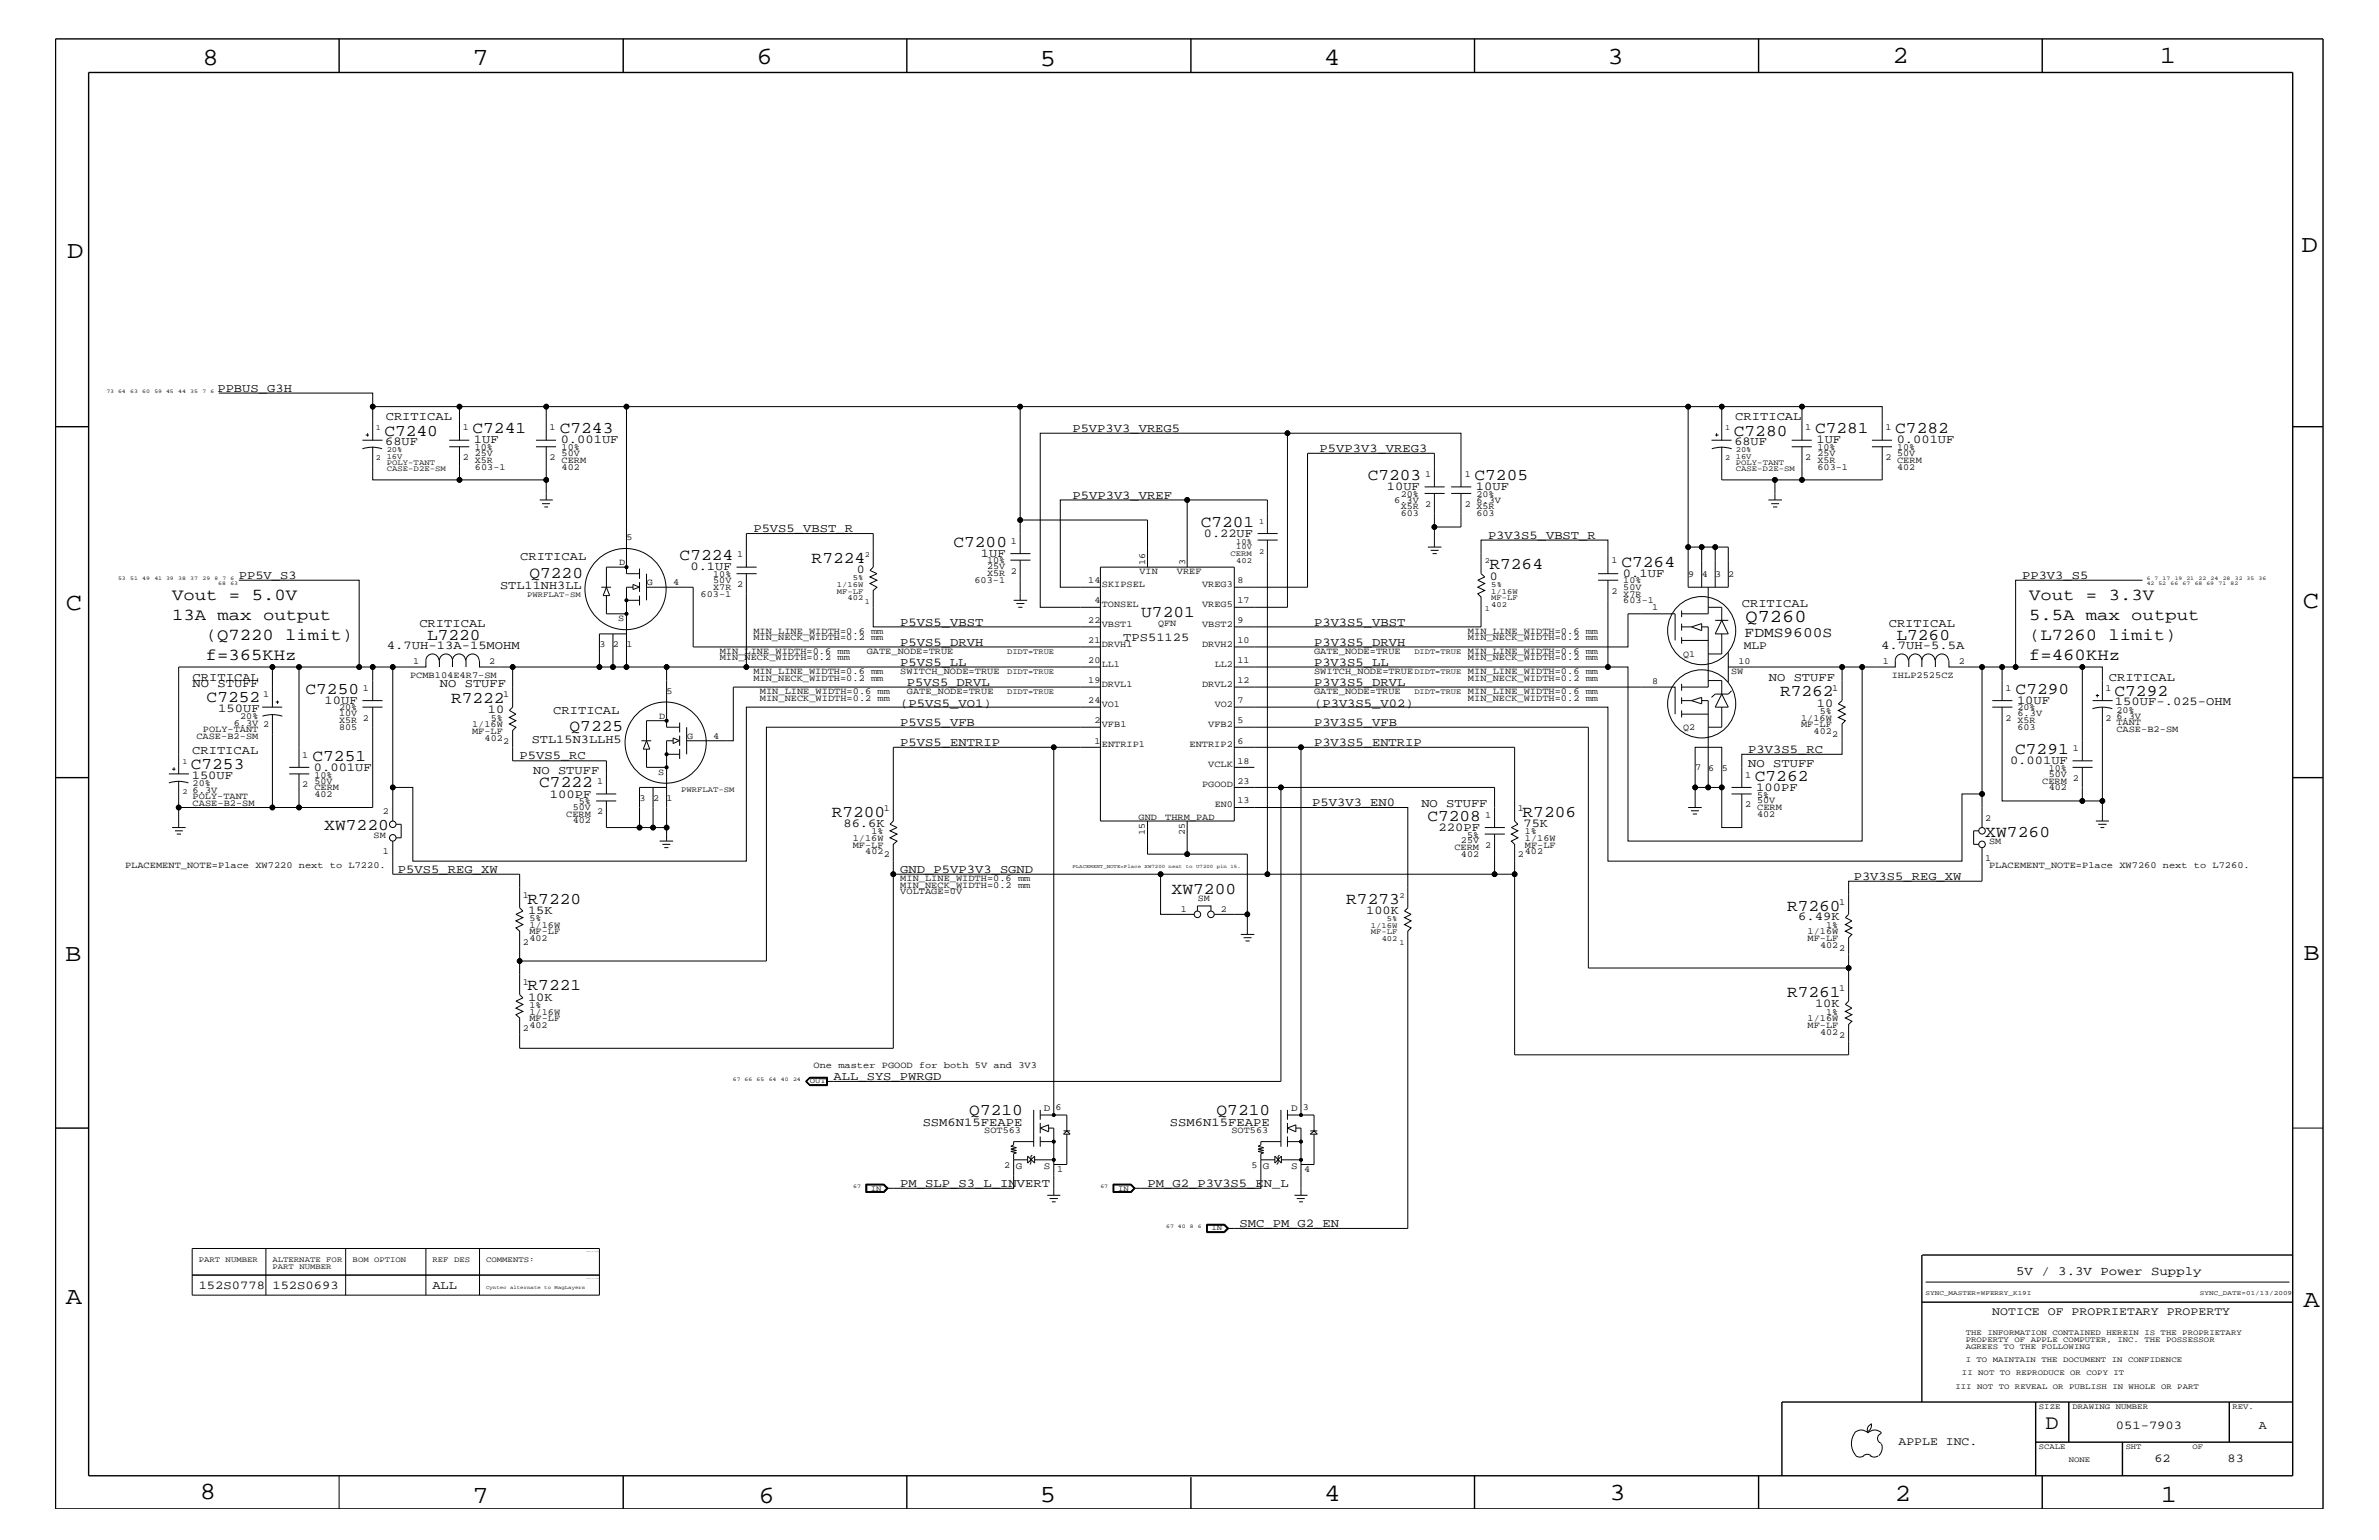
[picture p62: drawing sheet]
<svg xmlns="http://www.w3.org/2000/svg" width="432mm" height="279mm" viewBox="0 0 432 279" stroke-linecap="round" stroke-linejoin="round" font-family="sans-serif">
<defs><g id="words">
<g font-size="4.5">
<text x="36.7" y="11.7">8</text>
<text x="85.8" y="11.7">7</text>
<text x="137.3" y="11.5">6</text>
<text x="240.3" y="11.7">4</text>
<text x="291.8" y="11.5">3</text>
<text x="343.5" y="11.5">2</text>
<text x="392" y="11.5">1</text>
<text x="188.7" y="12.1">5</text>
<text x="12.2" y="46.8">D</text>
<text x="417.7" y="45.7">D</text>
<text x="11.9" y="110.6">C</text>
<text x="418" y="110.3">C</text>
<text x="11.9" y="174.3">B</text>
<text x="418.1" y="174.2">B</text>
<text x="11.9" y="236.7">A</text>
<text x="418.1" y="237.1">A</text>
<text x="36.2" y="271.9">8</text>
<text x="85.8" y="272.7">7</text>
<text x="137.7" y="272.7">6</text>
<text x="188.7" y="272.5">5</text>
<text x="240.4" y="272.3">4</text>
<text x="292.1" y="272.2">3</text>
<text x="343.9" y="272.3">2</text>
<text x="392.2" y="272.6">1</text>
</g>
<text font-size="3.7" x="371.3" y="259.3">D</text>
<text font-size="3.3" x="316.8" y="112.9">Q7260</text>
<g font-size="3">
<text x="69.8" y="79">C7240</text>
<text x="85.8" y="78.6">C7241</text>
<text x="101.6" y="78.6">C7243</text>
<text x="314.7" y="79">C7280</text>
<text x="329.4" y="78.6">C7281</text>
<text x="344" y="78.6">C7282</text>
<text x="248.2" y="87.1">C7203</text>
<text x="267.6" y="87.1">C7205</text>
<text x="217.9" y="95.6">C7201</text>
<text x="123.4" y="101.6">C7224</text>
<text x="173.1" y="99.3">C7200</text>
<text x="96.1" y="104.8">Q7220</text>
<text x="147.3" y="102.1">R7224</text>
<text x="270.3" y="103.3">R7264</text>
<text x="294.3" y="102.9">C7264</text>
<text x="31.2" y="112.6">13A max output</text>
<text x="31.2" y="108.9">Vout = 5.0V</text>
<text x="207.1" y="111.9">U7201</text>
<text x="368.3" y="112.6">5.5A max output</text>
<text x="368.3" y="108.9">Vout = 3.3V</text>
<text x="37.3" y="119.8">f=365KHz</text>
<text x="37.3" y="116.2">(Q7220 limit)</text>
<text x="77.5" y="116.1">L7220</text>
<text x="344.2" y="116.1">L7260</text>
<text x="368.3" y="119.8">f=460KHz</text>
<text x="368.3" y="116.2">(L7260 limit)</text>
<text x="55.5" y="125.9">C7250</text>
<text x="365.8" y="125.9">C7290</text>
<text x="37.5" y="127.5">C7252</text>
<text x="81.9" y="127.6">R7222</text>
<text x="323.1" y="126.4">R7262</text>
<text x="383.8" y="126.3">C7292</text>
<text x="103.4" y="132.7">Q7225</text>
<text x="365.8" y="136.8">C7291</text>
<text x="34.6" y="139.6">C7253</text>
<text x="56.7" y="138">C7251</text>
<text x="97.9" y="142.9">C7222</text>
<text x="318.5" y="141.7">C7262</text>
<text x="151" y="148.2">R7200</text>
<text x="259.1" y="149">C7208</text>
<text x="276.4" y="148.2">R7206</text>
<text x="58.8" y="150.7">XW7220</text>
<text x="360.3" y="151.8">XW7260</text>
<text x="95.8" y="163.9">R7220</text>
<text x="212.6" y="162.2">XW7200</text>
<text x="244.3" y="163.9">R7273</text>
<text x="324.4" y="165.2">R7260</text>
<text x="95.8" y="179.7">R7221</text>
<text x="324.4" y="181">R7261</text>
<text x="175.9" y="202.3">Q7210</text>
<text x="220.8" y="202.3">Q7210</text>
</g>
<text font-size="2.6" x="316.7" y="115.5">FDMS9600S</text>
<text font-size="2.3" x="365.9" y="231.3">5V / 3.3V Power Supply</text>
<g font-size="2.2">
<text x="39.5" y="71.1">PPBUS_G3H</text>
<text x="70" y="76.2">CRITICAL</text>
<text x="315" y="76.2">CRITICAL</text>
<text x="69.9" y="80.7">68UF</text>
<text x="86" y="80.5">1UF</text>
<text x="101.8" y="80.5">0.001UF</text>
<text x="194.6" y="78.3">P5VP3V3_VREG5</text>
<text x="239.5" y="82">P5VP3V3_VREG3</text>
<text x="314.8" y="80.7">68UF</text>
<text x="329.7" y="80.5">1UF</text>
<text x="344.3" y="80.5">0.001UF</text>
<text x="251.7" y="88.9">10UF</text>
<text x="267.9" y="88.9">10UF</text>
<text x="194.6" y="90.5">P5VP3V3_VREF</text>
<text x="94.4" y="101.6">CRITICAL</text>
<text x="136.7" y="96.5">P5VS5_VBST_R</text>
<text x="178.1" y="101">1UF</text>
<text x="218.5" y="97.4">0.22UF</text>
<text x="270.1" y="97.7">P3V3S5_VBST_R</text>
<text x="43.3" y="105">PP5V_S3</text>
<text x="90.8" y="106.9">STL11NH3LL</text>
<text x="125.3" y="103.5">0.1UF</text>
<text x="155.5" y="104">0</text>
<text x="270.4" y="105.2">0</text>
<text x="294.6" y="104.7">0.1UF</text>
<text x="367" y="105">PP3V3_S5</text>
<text x="76.1" y="113.7">CRITICAL</text>
<text x="163.4" y="113.6">P5VS5_VBST</text>
<text x="238.5" y="113.6">P3V3S5_VBST</text>
<text x="316.1" y="110.2">CRITICAL</text>
<text x="342.8" y="113.7">CRITICAL</text>
<text x="70.2" y="117.8">4.7UH-13A-15MOHM</text>
<text x="163.4" y="117.2">P5VS5_DRVH</text>
<text x="203.9" y="116.4">TPS51125</text>
<text x="238.5" y="117.2">P3V3S5_DRVH</text>
<text x="341.5" y="117.8">4.7UH-5.5A</text>
<text x="35" y="123.5">CRITICAL</text>
<text x="35" y="124.7">NO STUFF</text>
<text x="79.8" y="124.7">NO STUFF</text>
<text x="163.4" y="120.8">P5VS5_LL</text>
<text x="164.6" y="124.4">P5VS5_DRVL</text>
<text x="238.5" y="120.8">P3V3S5_LL</text>
<text x="238.5" y="124.4">P3V3S5_DRVL</text>
<text x="321.1" y="123.5">NO STUFF</text>
<text x="382.8" y="123.5">CRITICAL</text>
<text x="39.6" y="129.1">150UF</text>
<text x="58.9" y="127.7">10UF</text>
<text x="88.6" y="129.4">10</text>
<text x="100.4" y="129.6">CRITICAL</text>
<text x="163.4" y="128.3">(P5VS5_VO1)</text>
<text x="163.4" y="131.7">P5VS5_VFB</text>
<text x="238.5" y="128.3">(P3V3S5_V02)</text>
<text x="238.5" y="131.7">P3V3S5_VFB</text>
<text x="329.8" y="128.2">10</text>
<text x="366.1" y="127.7">10UF</text>
<text x="383.9" y="128">150UF-.025-OHM</text>
<text x="34.9" y="136.8">CRITICAL</text>
<text x="94.3" y="137.8">P5VS5_RC</text>
<text x="96.5" y="134.7">STL15N3LLH5</text>
<text x="163.4" y="135.3">P5VS5_ENTRIP</text>
<text x="238.5" y="135.3">P3V3S5_ENTRIP</text>
<text x="317.3" y="136.6">P3V3S5_RC</text>
<text x="34.8" y="141.3">150UF</text>
<text x="57" y="139.8">0.001UF</text>
<text x="96.8" y="140.4">NO STUFF</text>
<text x="317.3" y="139.2">NO STUFF</text>
<text x="318.8" y="143.5">100PF</text>
<text x="364.8" y="138.6">0.001UF</text>
<text x="99.8" y="144.7">100PF</text>
<text x="238.2" y="146.2">P5V3V3_EN0</text>
<text x="258" y="146.5">NO STUFF</text>
<text x="153.1" y="150.1">86.6K</text>
<text x="261.1" y="150.7">220PF</text>
<text x="276.5" y="150.1">75K</text>
<text x="72.2" y="158.4">P5VS5_REG_XW</text>
<text x="163.4" y="158.4">GND_P5VP3V3_SGND</text>
<text x="336.5" y="159.6">P3V3S5_REG_XW</text>
<text x="95.8" y="165.8">15K</text>
<text x="248" y="165.8">100K</text>
<text x="326.4" y="167">6.49K</text>
<text x="95.8" y="181.6">10K</text>
<text x="329.4" y="182.7">10K</text>
<text x="151.3" y="195.9">ALL_SYS_PWRGD</text>
<text x="167.5" y="204.2">SSM6N15FEAPE</text>
<text x="212.3" y="204.2">SSM6N15FEAPE</text>
<text x="163.4" y="215.3">PM_SLP_S3_L_INVERT</text>
<text x="208.3" y="215.3">PM_G2_P3V3S5_EN_L</text>
<text x="225" y="222.6">SMC_PM_G2_EN</text>
<text x="36.1" y="233.8">152S0778 152S0693</text>
<text x="78.5" y="233.8">ALL</text>
<text x="384" y="259.3">051-7903</text>
<text x="410" y="259.3">A</text>
<text x="391" y="265.3">62</text>
<text x="404.3" y="265.3">83</text>
</g>
<g font-size="2.1">
<text x="316.5" y="117.8">MLP</text>
<text x="361.6" y="238.6">NOTICE OF PROPRIETARY PROPERTY</text>
<text x="344.6" y="262.2">APPLE INC.</text>
</g>
<g font-size="1.8">
<text x="189.5" y="201.5">D</text>
<text x="234.4" y="201.5">D</text>
<text x="184.4" y="212.1">G</text>
<text x="189.5" y="212.1">S</text>
<text x="229.2" y="212.1">G</text>
<text x="234.4" y="212.1">S</text>
</g>
<g font-size="1.7">
<text x="84" y="78">1</text>
<text x="84" y="83.5">2</text>
<text x="86.2" y="81.6">10%</text>
<text x="86.2" y="83.9">X5R</text>
<text x="86.2" y="82.7">25V</text>
<text x="99.7" y="78">1</text>
<text x="99.7" y="83.5">2</text>
<text x="101.9" y="83.9">CERM</text>
<text x="101.9" y="82.7">50V</text>
<text x="101.9" y="81.6">10%</text>
<text x="327.7" y="78">1</text>
<text x="327.7" y="83.5">2</text>
<text x="329.9" y="82.7">25V</text>
<text x="329.9" y="81.6">10%</text>
<text x="329.9" y="83.9">X5R</text>
<text x="342.2" y="78">1</text>
<text x="342.2" y="83.5">2</text>
<text x="344.3" y="81.6">10%</text>
<text x="344.3" y="82.7">50V</text>
<text x="344.3" y="83.9">CERM</text>
<text x="86.2" y="85.2">603-1</text>
<text x="101.9" y="85.2">402</text>
<text x="258.7" y="86.5">1</text>
<text x="265.9" y="86.5">1</text>
<text x="329.9" y="85.2">603-1</text>
<text x="344.3" y="85.2">402</text>
<text x="253.1" y="91.2">6.3V</text>
<text x="254.3" y="90.1">20%</text>
<text x="254.3" y="93.7">603</text>
<text x="254.3" y="92.4">X5R</text>
<text x="258.7" y="92">2</text>
<text x="265.9" y="92">2</text>
<text x="268" y="93.7">603</text>
<text x="268" y="91.2">6.3V</text>
<text x="268" y="90.1">20%</text>
<text x="268" y="92.4">X5R</text>
<text x="113.7" y="98">5</text>
<text x="133.8" y="101">1</text>
<text x="183.5" y="98.7">1</text>
<text x="112.4" y="102.5">D</text>
<text x="117.4" y="106.1">G</text>
<text x="122.2" y="106.1">4</text>
<text x="129.5" y="105.8">50V</text>
<text x="129.5" y="104.7">10%</text>
<text x="129.5" y="107">X7R</text>
<text x="133.8" y="106.5">2</text>
<text x="176.9" y="105.8">603-1</text>
<text x="179.2" y="103.3">25V</text>
<text x="179.2" y="102.2">10%</text>
<text x="179.2" y="104.6">X5R</text>
<text x="183.5" y="104.1">2</text>
<text x="197.5" y="105.8">14</text>
<text x="200" y="106.5">SKIPSEL</text>
<text x="206.8" y="104.1">VIN</text>
<text x="207.9" y="102.5" transform="rotate(-90 207.9 102.5)">16</text>
<text x="213.6" y="104.1">VREF</text>
<text x="215.1" y="102.5" transform="rotate(-90 215.1 102.5)">3</text>
<text x="218.2" y="106.5">VREG3</text>
<text x="224.6" y="105.8">8</text>
<text x="292.5" y="102.2">1</text>
<text x="292.5" y="107.7">2</text>
<text x="294.6" y="105.9">10%</text>
<text x="294.6" y="107">50V</text>
<text x="306.4" y="104.7">9</text>
<text x="308.9" y="104.7">4</text>
<text x="311.3" y="104.7">3</text>
<text x="313.7" y="104.7">2</text>
<text x="112.2" y="112.7">S</text>
<text x="127.2" y="108.2">603-1</text>
<text x="197.5" y="113.1">22</text>
<text x="198.6" y="109.4">4</text>
<text x="200" y="113.7">VBST1</text>
<text x="200" y="110.2">TONSEL</text>
<text x="210.2" y="113.6">QFN</text>
<text x="218.2" y="113.7">VBST2</text>
<text x="218.2" y="110.2">VREG5</text>
<text x="224.6" y="113.1">9</text>
<text x="224.6" y="109.4">17</text>
<text x="294.6" y="108.2">X7R</text>
<text x="294.6" y="109.4">603-1</text>
<text x="299.9" y="110.6">1</text>
<text x="108.8" y="117.4">3</text>
<text x="111.3" y="117.4">2</text>
<text x="113.7" y="117.4">1</text>
<text x="130.6" y="118.6">MIN_LINE_WIDTH=0.6 mm</text>
<text x="130.6" y="119.8">MIN_NECK_WIDTH=0.2 mm</text>
<text x="136.7" y="116.2">MIN_NECK_WIDTH=0.2 mm</text>
<text x="136.7" y="115">MIN_LINE_WIDTH=0.6 mm</text>
<text x="157.3" y="118.6">GATE_NODE=TRUE</text>
<text x="197.5" y="116.7">21</text>
<text x="200" y="117.4">DRVH1</text>
<text x="218.2" y="117.4">DRVH2</text>
<text x="224.6" y="116.7">10</text>
<text x="238.5" y="118.6">GATE_NODE=TRUE</text>
<text x="266.4" y="116.2">MIN_NECK_WIDTH=0.2 mm</text>
<text x="266.4" y="115">MIN_LINE_WIDTH=0.6 mm</text>
<text x="266.4" y="119.8">MIN_NECK_WIDTH=0.2 mm</text>
<text x="266.4" y="118.6">MIN_LINE_WIDTH=0.6 mm</text>
<text x="305.5" y="119.2">Q1</text>
<text x="65.9" y="125.3">1</text>
<text x="74.4" y="123">PCMB104E4R7-SM</text>
<text x="75" y="120.4">1</text>
<text x="88.8" y="120.4">2</text>
<text x="121" y="125.9">5</text>
<text x="136.7" y="123.5">MIN_NECK_WIDTH=0.2 mm</text>
<text x="136.7" y="122.3">MIN_LINE_WIDTH=0.6 mm</text>
<text x="137.9" y="125.9">MIN_LINE_WIDTH=0.6 mm</text>
<text x="163.4" y="122.3">SWITCH_NODE=TRUE</text>
<text x="164.6" y="125.9">GATE_NODE=TRUE</text>
<text x="197.5" y="124">19</text>
<text x="197.5" y="120.3">20</text>
<text x="200" y="124.7">DRVL1</text>
<text x="200" y="121">LL1</text>
<text x="218.2" y="124.7">DRVL2</text>
<text x="220.5" y="121">LL2</text>
<text x="224.6" y="124">12</text>
<text x="224.6" y="120.3">11</text>
<text x="238.5" y="122.3">SWITCH_NODE=TRUE</text>
<text x="238.5" y="125.9">GATE_NODE=TRUE</text>
<text x="266.4" y="123.5">MIN_NECK_WIDTH=0.2 mm</text>
<text x="266.4" y="122.3">MIN_LINE_WIDTH=0.6 mm</text>
<text x="266.4" y="125.9">MIN_LINE_WIDTH=0.6 mm</text>
<text x="299.9" y="124.1">8</text>
<text x="314.2" y="122.4">SW</text>
<text x="315.6" y="120.4">10</text>
<text x="332.6" y="125.3">1</text>
<text x="341.7" y="120.4">1</text>
<text x="343.4" y="123">IHLP2525CZ</text>
<text x="355.5" y="120.4">2</text>
<text x="364" y="125.3">1</text>
<text x="382.2" y="125.3">1</text>
<text x="42.4" y="131.7">6.3V 2</text>
<text x="43.6" y="130.5">20%</text>
<text x="47.8" y="126.5">1</text>
<text x="61.6" y="131.3">X5R</text>
<text x="61.6" y="128.9">20%</text>
<text x="61.6" y="130">10V</text>
<text x="65.9" y="130.8">2</text>
<text x="85.7" y="131.9">1/16W</text>
<text x="89.1" y="130.8">5%</text>
<text x="91.4" y="126.5">1</text>
<text x="119.6" y="130.4">D</text>
<text x="137.9" y="127.1">MIN_NECK_WIDTH=0.2 mm</text>
<text x="197.5" y="127.6">24</text>
<text x="198.6" y="131.3">2</text>
<text x="200" y="131.9">VFB1</text>
<text x="200" y="128.3">VO1</text>
<text x="219.3" y="131.9">VFB2</text>
<text x="220.5" y="128.3">VO2</text>
<text x="224.6" y="127.6">7</text>
<text x="224.6" y="131.3">5</text>
<text x="266.4" y="127.1">MIN_NECK_WIDTH=0.2 mm</text>
<text x="326.9" y="131.9">MF-LF</text>
<text x="326.9" y="130.8">1/16W</text>
<text x="330.3" y="129.6">5%</text>
<text x="364" y="130.8">2</text>
<text x="366.2" y="130">6.3V</text>
<text x="366.2" y="128.9">20%</text>
<text x="366.2" y="131.3">X5R</text>
<text x="382.2" y="130.8">2</text>
<text x="384.1" y="129.3">20%</text>
<text x="384.1" y="131.6">TANT</text>
<text x="384.1" y="130.5">6.3V</text>
<text x="35.6" y="134.1">CASE-B2-SM</text>
<text x="36.8" y="132.8">POLY-TANT</text>
<text x="54.9" y="137.4">1</text>
<text x="61.6" y="132.4">805</text>
<text x="85.7" y="133.2">MF-LF</text>
<text x="88" y="134.4">402</text>
<text x="91.4" y="135">2</text>
<text x="124.7" y="134.1">G</text>
<text x="129.5" y="134.1">4</text>
<text x="198.6" y="134.9">1</text>
<text x="200" y="135.6">ENTRIP1</text>
<text x="215.9" y="135.6">ENTRIP2</text>
<text x="224.6" y="134.9">6</text>
<text x="305.5" y="132.5">Q2</text>
<text x="329.2" y="133.2">402</text>
<text x="332.6" y="133.8">2</text>
<text x="366.2" y="132.4">603</text>
<text x="376.3" y="136.2">1</text>
<text x="384.1" y="132.8">CASE-B2-SM</text>
<text x="35" y="142.6">20%</text>
<text x="35" y="143.9">6.3V</text>
<text x="54.9" y="142.9">2</text>
<text x="57.1" y="142.2">50V</text>
<text x="57.1" y="143.4">CERM</text>
<text x="57.1" y="141.1">10%</text>
<text x="108.4" y="142.3">1</text>
<text x="119.5" y="140.6">S</text>
<text x="218.2" y="142.9">PGOOD</text>
<text x="219.3" y="139.2">VCLK</text>
<text x="224.6" y="138.5">18</text>
<text x="224.6" y="142.2">23</text>
<text x="307.7" y="139.7">7</text>
<text x="310" y="139.8">6</text>
<text x="312.5" y="139.8">5</text>
<text x="316.7" y="141.1">1</text>
<text x="370.7" y="142.2">CERM</text>
<text x="371.9" y="140.9">50V</text>
<text x="371.9" y="139.8">10%</text>
<text x="371.9" y="143.4">402</text>
<text x="376.3" y="141.7">2</text>
<text x="35" y="146.2">CASE-B2-SM</text>
<text x="35" y="144.9">POLY-TANT</text>
<text x="57.1" y="144.6">402</text>
<text x="69.5" y="147.7">2</text>
<text x="102.8" y="148.2">CERM</text>
<text x="104" y="149.4">402</text>
<text x="104" y="147">50V</text>
<text x="105.1" y="145.9">5%</text>
<text x="108.4" y="147.7">2</text>
<text x="116.1" y="145.3">3</text>
<text x="118.5" y="145.3">2</text>
<text x="121" y="145.3">1</text>
<text x="160.4" y="147.1">1</text>
<text x="206.7" y="148.7">GND</text>
<text x="211.5" y="148.7">THRM_PAD</text>
<text x="220.5" y="146.5">EN0</text>
<text x="224.6" y="145.7">13</text>
<text x="269.6" y="148.4">1</text>
<text x="275.5" y="147.1">1</text>
<text x="316.7" y="146.5">2</text>
<text x="318.9" y="145.7">50V</text>
<text x="318.9" y="144.7">5%</text>
<text x="318.9" y="148.2">402</text>
<text x="318.9" y="147">CERM</text>
<text x="360.3" y="149">2</text>
<text x="67.8" y="152">SM</text>
<text x="69.5" y="155">1</text>
<text x="154.8" y="152.6">1/16W</text>
<text x="154.8" y="153.8">MF-LF</text>
<text x="157.1" y="155">402</text>
<text x="158.2" y="151.3">1%</text>
<text x="160.4" y="155.6">2</text>
<text x="207.8" y="151.6" transform="rotate(-90 207.8 151.6)">15</text>
<text x="215.1" y="151.6" transform="rotate(-90 215.1 151.6)">25</text>
<text x="264" y="154.3">CERM</text>
<text x="265.2" y="153">25V</text>
<text x="265.2" y="155.5">402</text>
<text x="266.3" y="152">5%</text>
<text x="269.6" y="153.8">2</text>
<text x="275.5" y="155.6">2</text>
<text x="276.8" y="153.8">MF-LF</text>
<text x="276.8" y="155">402</text>
<text x="276.8" y="151.3">1%</text>
<text x="276.8" y="152.6">1/16W</text>
<text x="361" y="153.2">SM</text>
<text x="22.7" y="157.4">PLACEMENT_NOTE=Place XW7220 next to L7220.</text>
<text x="163.4" y="161.1">MIN_NECK_WIDTH=0.2 mm</text>
<text x="163.4" y="159.9">MIN_LINE_WIDTH=0.6 mm</text>
<text x="360.3" y="156.2">1</text>
<text x="361" y="157.4">PLACEMENT_NOTE=Place XW7260 next to L7260.</text>
<text x="94.9" y="162.8">1</text>
<text x="96.1" y="167.1">5%</text>
<text x="163.4" y="162.2">VOLTAGE=0V</text>
<text x="214.3" y="165.6">1</text>
<text x="217.4" y="163.5">SM</text>
<text x="221.6" y="165.6">2</text>
<text x="333.8" y="164.1">1</text>
<text x="94.9" y="171.4">2</text>
<text x="96.1" y="170.7">402</text>
<text x="96.1" y="169.5">MF-LF</text>
<text x="96.1" y="168.3">1/16W</text>
<text x="328.1" y="170.7">MF-LF</text>
<text x="328.1" y="169.5">1/16W</text>
<text x="330.4" y="172">402</text>
<text x="331.5" y="168.3">1%</text>
<text x="333.8" y="172.6">2</text>
<text x="94.9" y="178.7">1</text>
<text x="333.8" y="179.9">1</text>
<text x="96.1" y="185.3">MF-LF</text>
<text x="96.1" y="182.9">1%</text>
<text x="96.1" y="184.1">1/16W</text>
<text x="328.1" y="185.3">1/16W</text>
<text x="331.5" y="184.1">1%</text>
<text x="94.9" y="187.1">2</text>
<text x="96.1" y="186.5">402</text>
<text x="328.1" y="186.5">MF-LF</text>
<text x="330.4" y="187.7">402</text>
<text x="333.8" y="188.3">2</text>
<text x="147.7" y="193.7">One master PGOOD for both 5V and 3V3</text>
<text x="191.6" y="201.5">6</text>
<text x="236.5" y="201.5">3</text>
<text x="178.6" y="205.5">SOT563</text>
<text x="223.5" y="205.5">SOT563</text>
<text x="182.3" y="211.9">2</text>
<text x="191.9" y="212.7">1</text>
<text x="227.2" y="211.9">5</text>
<text x="236.7" y="212.7">4</text>
</g>
<g font-size="1.4">
<text x="68.2" y="78">1</text>
<text x="68.2" y="83.5">2</text>
<text x="70.2" y="83.3">16V</text>
<text x="70.2" y="82">20%</text>
<text x="313.1" y="78">1</text>
<text x="313.1" y="83.5">2</text>
<text x="315" y="83.3">16V</text>
<text x="315" y="82">20%</text>
<text x="70.2" y="84.4">POLY-TANT</text>
<text x="70.2" y="85.5">CASE-D2E-SM</text>
<text x="315" y="84.4">POLY-TANT</text>
<text x="315" y="85.5">CASE-D2E-SM</text>
<text x="228.5" y="95">1</text>
<text x="157" y="101">2</text>
<text x="223.4" y="101">CERM</text>
<text x="224.4" y="98.7">10%</text>
<text x="224.4" y="99.7">10V</text>
<text x="228.5" y="100.4">2</text>
<text x="151.9" y="106.5">1/16W</text>
<text x="151.9" y="107.7">MF-LF</text>
<text x="154.8" y="105.3">5%</text>
<text x="224.4" y="102.1">402</text>
<text x="269.5" y="102.2">2</text>
<text x="270.7" y="107.7">1/16W</text>
<text x="270.7" y="106.5">5%</text>
<text x="95.7" y="108.4">PWRFLAT-SM</text>
<text x="153.8" y="108.9">402</text>
<text x="157" y="109.5">1</text>
<text x="269.5" y="110.8">1</text>
<text x="270.7" y="108.9">MF-LF</text>
<text x="270.7" y="110.2">402</text>
<text x="182.8" y="118.6">DIDT=TRUE</text>
<text x="256.7" y="118.6">DIDT=TRUE</text>
<text x="182.8" y="125.9">DIDT=TRUE</text>
<text x="182.8" y="122.3">DIDT=TRUE</text>
<text x="256.7" y="122.3">DIDT=TRUE</text>
<text x="256.7" y="125.9">DIDT=TRUE</text>
<text x="33.1" y="138.6">1</text>
<text x="123.6" y="143.6">PWRFLAT-SM</text>
<text x="33.1" y="144">2</text>
<text x="251.7" y="167.1">5%</text>
<text x="254" y="162.8">2</text>
<text x="248.8" y="169.5">MF-LF</text>
<text x="248.8" y="168.3">1/16W</text>
<text x="250.8" y="170.7">402</text>
<text x="254" y="171.4">1</text>
<text x="147" y="196.5">OUT</text>
<text x="158.1" y="216">IN</text>
<text x="202.9" y="216">IN</text>
<text x="219.9" y="223.2">IN</text>
<text x="36.1" y="229">PART NUMBER</text>
<text x="49.4" y="230.2">PART NUMBER</text>
<text x="49.4" y="229">ALTERNATE FOR</text>
<text x="64" y="229">BOM OPTION</text>
<text x="78.5" y="229">REF DES</text>
<text x="88.2" y="229">COMMENTS:</text>
<text x="356.8" y="242.3">THE INFORMATION CONTAINED HEREIN IS THE PROPRIETARY</text>
<text x="356.8" y="243.5">PROPERTY OF APPLE COMPUTER, INC. THE POSSESSOR</text>
<text x="356.8" y="244.7">AGREES TO THE FOLLOWING</text>
<text x="354.9" y="252">III NOT TO REVEAL OR PUBLISH IN WHOLE OR PART</text>
<text x="356.1" y="249.5">II NOT TO REPRODUCE OR COPY IT</text>
<text x="356.8" y="247.1">I TO MAINTAIN THE DOCUMENT IN CONFIDENCE</text>
<text x="370.1" y="255.6">SIZE</text>
<text x="376.2" y="255.6">DRAWING NUMBER</text>
<text x="405.2" y="255.6">REV.</text>
<text x="370.1" y="262.9">SCALE</text>
<text x="385.8" y="262.9">SHT</text>
<text x="397.9" y="262.9">OF</text>
<text x="375.5" y="265.3">NONE</text>
</g>
<g font-size="1.2">
<text x="349.5" y="235">SYNC_MASTER=WFERRY_K19I</text>
<text x="399.3" y="235">SYNC_DATE=01/13/2009</text>
</g>
<g font-size="1">
<text x="19.3" y="71.3">73 64</text>
<text x="23.6" y="71.3">63</text>
<text x="25.8" y="71.3">60</text>
<text x="28" y="71.3">59 45</text>
<text x="32.3" y="71.3">44</text>
<text x="34.5" y="71.3">35</text>
<text x="36.7" y="71.3">7</text>
<text x="38.2" y="71.3">6</text>
<text x="21.4" y="105.3">53</text>
<text x="23.6" y="105.3">51</text>
<text x="25.8" y="105.3">49</text>
<text x="28" y="105.3">41 39</text>
<text x="32.3" y="105.3">38</text>
<text x="34.5" y="105.3">37</text>
<text x="36.7" y="105.3">29</text>
<text x="38.9" y="105.3">8</text>
<text x="39.6" y="106.2">68</text>
<text x="40.4" y="105.3">7</text>
<text x="41.8" y="106.2">63</text>
<text x="41.8" y="105.3">6</text>
<text x="389.6" y="105.3">6</text>
<text x="389.6" y="106.2">42 52</text>
<text x="391.1" y="105.3">7</text>
<text x="392.5" y="105.3">17</text>
<text x="394" y="106.2">66</text>
<text x="394.7" y="105.3">19 21</text>
<text x="396.2" y="106.2">67</text>
<text x="398.4" y="106.2">68 69</text>
<text x="399" y="105.3">22</text>
<text x="401.2" y="105.3">24</text>
<text x="402.7" y="106.2">71</text>
<text x="403.4" y="105.3">28</text>
<text x="404.9" y="106.2">82</text>
<text x="405.6" y="105.3">32 35</text>
<text x="410" y="105.3">36</text>
<text x="133" y="196.2">67 66</text>
<text x="137.3" y="196.2">65</text>
<text x="139.5" y="196.2">64</text>
<text x="141.7" y="196.2">40</text>
<text x="143.9" y="196.2">24</text>
<text x="154.9" y="215.6">67</text>
<text x="199.7" y="215.6">67</text>
<text x="211.7" y="222.9">67 40</text>
<text x="216" y="222.9">8</text>
<text x="217.4" y="222.9">6</text>
</g>
<g font-size=".9">
<text x="194.6" y="157.4">PLACEMENT_NOTE=Place XW7200 next to U7200 pin 15.</text>
<text x="88.2" y="233.8">Cyntec alternate to MagLayers</text>
</g>
</g></defs>
<g fill="none" stroke="#000" stroke-width=".18">
<path d="M39.7 71.3h27.9v8.6M65.8 79.9h3.6M66.4 78.9h.6M66.7 78.6v.6M67.6 73.8h15.8M81.5 79.9h3.7M97.3 79.9h3.6M99.1 73.8h-15.7v6.1M113.7 73.8h-14.6v6.1M185.2 73.8v20.5M233.7 78.6v31.6h-9.7M306.4 73.8h6.1v6.1"/>
<path d="M306.4 73.8h-192.7v30.3h2.4M306.4 73.8v32.7h7.3v-7.2h-7.3M310.6 79.9h3.7M311.3 78.9h.6M311.6 78.6v.6M312.5 73.8h14.6v6.1M325.2 79.9h3.6M327.1 73.8h14.5v6.1M339.8 79.9h3.6M65.8 81.4a5.8 5.8 0 0 1 3.5 0M67.6 81.1v6h15.8v-6M81.5 81.1h3.7"/>
<path d="M83.4 87.1h15.7M97.3 81.1h3.6M98 90.7h2.3M98.4 91.4h1.4M98.8 92h.7M99.1 81.1v9.6M215.5 90.7v12.2M228.3 98h3.6M228.3 96.8h3.6M230 98v60.6h-67.9v-5.4l.7-.6-1.3-.6 1.3-.7-1.3-.6 1.3-.6-1.3-.6 .6-.5v-13.4h29.2M230 96.8v-6.1h-37.6v15.8h7.3M258.6 89.5h3.6"/>
<path d="M258.6 88.3h3.6M259.2 99.3h2.4M259.7 99.9h1.4M260.4 88.3v-6.1h-23.1v24.3h-13.3M260.4 89.5v6.1M263.4 89.5h3.6M263.4 88.3h3.6M265.2 89.5v6.1h-4.8v3.7M265.2 88.3v-9.7h-76.4v31.6h10.9M308.9 99.3v7.2M310.7 81.4a5.9 5.9 0 0 1 3.6 0M311.3 99.3v7.2"/>
<path d="M312.5 81.1v6h9.7M321 90.7h2.4M321.5 91.4h1.4M321.8 92h.8M325.2 81.1h3.6M327.1 87.1h-4.9v3.6M327.1 81.1v6h14.5v-6M339.8 81.1h3.6M43.3 105.3h21.9v15.7h-10.9v18.2M79.7 119.8a1.19 1.19 0 0 0-1.2-1.2 1.19 1.19 0 0 0-1.2 1.2v1.2h-6v21.9M82.1 119.8a1.19 1.19 0 0 1 1.2-1.2 1.19 1.19 0 0 1 1.2 1.2M82.1 119.8a1.19 1.19 0 0 0-1.2-1.2 1.19 1.19 0 0 0-1.1 1.2v1.2"/>
<path d="M82.1 119.8v1.2M87 119.8a1.19 1.19 0 0 0-1.2-1.2 1.19 1.19 0 0 0-1.2 1.2v1.2M87 119.8v1.2h6M109.1 106.5h1.8M110.1 108.1v3.3h3.6M110.1 106.5l.6 1.6h-1.2zM111.3 115v6M113.7 115h-4.9v6h2.5M113.7 108.9h2.4M113.7 102.9h-3.6v3.6M114.9 106.5h-1.2v14.5M116 106.5l-1.1 .5v-1l1.2 .5"/>
<path d="M116.1 103.2v1.8M116.1 105.6v1.8M116.1 108.1v1.7M117.3 106.5h8.5v10.9h73.9M117.3 104.1v4.8M133.7 104.1h3.6M133.7 102.9h3.6M135.5 102.9v-6.1h23v6.1l-.6 .6 1.3 .6-1.3 .6 1.3 .6-1.3 .6 1.3 .6-.7 .6v6.6h41.2M135.5 104.1v16.9h64.2M183.4 101.6h3.6M183.4 100.4h3.6M184 108.9h2.4"/>
<path d="M184.5 109.5h1.4M184.8 110.2h.8M185.2 100.4v-6.1h23.1v8.6M185.2 101.6v7.3M199.7 102.9h24.3v46.1h-24.3zM260 100.4h.8M290.1 105.3h3.6M290.1 104.1h3.6M291.8 105.3v15.7h3.7v31.6h42.5v-31.6h6v-1.2a1.19 1.19 0 0 1 1.2-1.2 1.19 1.19 0 0 1 1.2 1.2M291.8 104.1v-6.1h-23v6.1l.7 .6-1.3 .6 1.3 .6-1.3 .6 1.3 .6-1.3 .6 .6 .6v5.4h-44.8M304 116.2v-4.8h-8.5v6h-71.5M305.2 110.8v1.2"/>
<path d="M305.2 113.1v1.3M305.2 115.6v1.2M305.2 116.2h4.8M305.2 113.7h1.8M307 113.7l1.9-.6v1.3zM308.9 113.7h1.1v11h-4.8M310 110.2h2.5v2.4l-1.2 2.4h2.4l-1.2-2.4M310 106.5v4.9h-4.8M311.3 112.6h2.4M312.5 115v3.6h-2.5M313.7 118.4v5.3M348.8 119.8a1.19 1.19 0 0 1 1.2-1.2 1.19 1.19 0 0 1 1.2 1.2"/>
<path d="M348.8 119.8a1.19 1.19 0 0 0-1.2-1.2 1.19 1.19 0 0 0-1.1 1.2v1.2M348.8 119.8v1.2M353.7 119.8a1.19 1.19 0 0 0-1.2-1.2 1.19 1.19 0 0 0-1.2 1.2v1.2M353.7 119.8v1.2h9.7M388.9 105.3h-23.1v15.7M31.2 139.6h.6M31.6 139.2v.6M47.6 128.3h3.6M47.6 129.9a5.9 5.9 0 0 1 3.7 0M49.4 121h-17v19.4M50 127.4h.6M50.4 127.1v.6"/>
<path d="M52.5 139.2h3.6M54.3 121h-4.9v7.3M65.2 121h6.1M65.8 128.3h3.6M65.8 127.1h3.6M67.6 128.3v18.2h-18.2v-16.9M67.6 121v6.1M108.8 121h-15.8v7.3l-.5 .6 1.1 .7-1.1 .6 1.1 .6-1.1 .5 1.1 .6-.6 .6v5.5h17.1v6M111.3 121h9.7M116.4 134.4h1.8M117.3 135.9v3.3h3.7M117.3 134.4l.6 1.5h-1.1z"/>
<path d="M121 130.8h-3.7v3.6M121 136.8h2.4M122.2 134.4h-1.2v18.2M123.3 134.4l-1.1 .5v-1l1.2 .5M123.4 131.1v1.8M123.4 133.5v1.8M123.4 135.9v1.8M124.6 131.9v4.9M135.5 121h-14.5v10.9h2.4M199.7 131.9h-60.6v42.5h-44.8v6.1l.6 .5-1.3 .6 1.3 .6-1.3 .7 1.3 .6-1.3 .6 .7 .6v5.5h67.8v-31.6M199.7 135.6h-8.4v66.7M199.7 124.7h-66.6v9.7h-8.5"/>
<path d="M199.7 128.3h-64.2v27.9h-60.6v-13.3h-3.6v6.1M224 135.6h50.9v13.4l.6 .5-1.2 .6 1.2 .6-1.2 .6 1.2 .7-1.2 .6 .6 .6v38.2h60.6v-5.5l.6-.6-1.2-.6 1.2-.6-1.2-.6 1.2-.6-1.2-.7 .6-.6v-11.5l.6-.6-1.2-.6 1.2-.6-1.2-.5 1.2-.7-1.2-.6 .6-.6v-6h24.2v-6.1M224 124.7h80v4.9M224 128.3h67.8v27.9h64.3v-12.2h3.6v6.1M224 131.9h64.3v43.7h47.2M224 121h67.8M224 139.2h3.7M236.1 135.6v66.7M305.2 127.1h1.8M305.2 124.1v1.2M305.2 126.5v1.2M305.2 128.9v1.3"/>
<path d="M305.2 129.6h4.8M307 127.1l1.9-.6v1.2zM308.9 127.1h1.1v15.8h2.5M310 123.5h2.5v2.4l-1.2 2.4h2.4l-1.2-2.4M312.5 128.3v3.6h-2.5M313.7 121h24.3M314.3 125.3l-.6 .6h-2.4l-.7 .6M334.3 121v6.1l-.6 .6 1.2 .6-1.2 .6 1.2 .7-1.2 .6 1.2 .6-.6 .5v5.5h-18.2v6.1M359.7 121v23M361.6 128.3h3.7M361.6 127.1h3.7M363.4 128.3v17h14.6v-6.1"/>
<path d="M363.4 127.1v-6.1h14.6v17M376.2 139.2h3.6M376.2 138h3.6M378 121h3.6v6.1M379.8 128.6a5.8 5.8 0 0 1 3.6 0M379.8 127.1h3.7M380.4 126.2h.6M380.7 125.9v.6M381.6 128.3v20.7M30.6 142a5.8 5.8 0 0 1 3.6 0M30.6 140.4h3.7M31.2 150.1h2.5"/>
<path d="M31.8 150.7h1.4M32.1 151.3h.8M32.4 141.7v4.8M49.4 146.5h-17v3.6M52.5 140.4h3.6M54.3 140.4v6.1M71.3 152.6v6h23v6.1l.6 .6-1.3 .6 1.3 .6-1.3 .6 1.3 .7-1.3 .5 .7 .6v5.5M71.9 149.5h.9v2.5h-.9M108.2 145.3h3.6M108.2 144h3.6M110.1 145.3v4.8h10.9M118.5 142.9v7.2"/>
<path d="M119.7 152.6h2.5M120.2 153.2h1.5M120.6 153.8h.7M121 142.9h-4.9v7.2M208.3 149v6h18.1v14.5M210.7 158.6v7.3h6M215.5 149v6M224 146.5h31.5v18.2l-.6 .6 1.2 .6-1.2 .6 1.2 .6-1.2 .7 1.2 .5-.6 .6v54h-32.7M224 142.9h47.3v7.2M230 158.6h41.3M232.5 142.9v53.3h-82.5M269.5 150.1h3.6"/>
<path d="M269.5 151.3h3.6M271.3 151.3v7.3h3.6M306.4 146.5h2.5M306.9 147.1h1.5M307.3 147.7h.7M307.7 142.9v-7.3h4.8v14.5h3.6v-6.1M310 142.9h-2.3v3.6M314.3 142.9h3.6M314.3 144h3.6M359.2 150.7h-1v2.5h1M378 145.3h3.6M380.4 149h2.4"/>
<path d="M380.8 149.5h1.6M381.3 150.1h.6M217.3 165.3v-.9h2.5v.9M220.4 165.9h6M225.2 169.5h2.5M225.7 170.1h1.5M226.1 170.7h.7M147 195.6h3v1.2h-3l-.6-.6zM147 195.4h3.2v1.6h-3.2l-.8-.8zM147 195.5h3.1v1.4h-3.1l-.7-.7zM157.1 214.8h3.3l.8 .8-.8 .8h-3.3zM157.2 216.4v-1.5h3.2l.7 .7-.7 .8"/>
<path d="M157.3 214.9v1.4h3.1l.6-.7-.6-.7M157.3 215h3.1l.6 .6M161 215.6l-.6 .6h-3.1M184 210.4h2.5M186.5 209.7v1.3l1.3-1.3v1.3zM187.4 209.6l-.3 .1v1.3l-.2 .3M187.6 207.1h-3.6v.6l-.5 .3 1 .2-1 .3 1 .2-1 .2 1 .3-.5 .1v6.3h-23M187.6 201.4v6.7M187.8 210.4h3.5M188.8 202.3h4.8v2.9M188.8 207.1h2.5M188.8 201.4v1.7"/>
<path d="M188.8 203.7v1.9M188.8 206.2v1.9M188.8 204.7l1.5-.6v1.2zM190.1 216.9h2.3M190.3 204.7h1v12.2M190.5 217.5h1.5M190.9 218h.7M193 205.2h1.2M193.6 205.2l.6 .6h-1.2zM193.6 205.8v5.5h-2.3M202 214.8h3.3l.7 .8-.7 .8h-3.3zM202.2 215h3l.6 .6-.6 .6h-3z"/>
<path d="M205.2 214.9h-3.1v1.5M205.2 214.9l.7 .7-.7 .7h-3.1M205.2 214.9l.8 .7M206 215.6l-.8 .8M228.9 210.4h2.5M231.4 209.7v1.3l1.2-1.3v1.3zM232.2 209.6l-.2 .1v1.3l-.3 .3M232.5 207.1h-3.6v.6l-.6 .3 1.1 .2-1.1 .3 1.1 .2-1.1 .2 1.1 .3-.5 .1v6.3h-23.1M232.5 201.4v6.7M232.6 210.4h3.5M233.7 202.3h4.8v2.9M233.7 201.4v1.7"/>
<path d="M233.7 203.7v1.9M233.7 206.2v1.9M233.7 207.1h2.4M233.7 204.7l1.5-.6v1.2zM235 216.9h2.3M235.2 204.7h.9v12.2M235.4 217.5h1.4M235.8 218h.7M237.8 205.8l.7-.6 .6 .6zM237.8 205.2h1.3M238.5 205.8v5.5h-2.4M416.1 204.7h5.5"/>
<path d="M34.9 226.5h73.9v8.5h-73.9zM34.9 231.3h73.9M48.3 226.5v8.5M62.7 226.5v8.5M77.3 226.5v8.5M87 226.5v8.5M219 222.1h3.3l.7 .8-.7 .7h-3.3zM219 222.2h3.3l.6 .7-.6 .6h-3.3M219.1 222.2v1.3M219.1 222.3h3.1l.6 .6M222.2 222.2l.6 .7-.6 .6M222.8 222.9l-.6 .6h-3.1"/>
<path d="M349.5 232.6h66M336.6 260a1.69 1.69 0 0 1 2.4 0 1.72 1.72 0 0 1 2.5 0M339.6 258.3l.1 .1a1.27 1.27 0 0 1-.7 1.3M339.6 258.4a.99 .99 0 0 0-.6 1.4M61.6 267.7v6.1M336.6 260a3.3 3.3 0 0 0 .3 4.1M336.9 264.1l.7 .3 .7-.3M338.2 264.1l.7-.3 .7 .3M339.5 264.1l.7 .3 .7-.3M341.5 260.1a.93 .93 0 0 0-.7 .9 .93 .93 0 0 0 .7 .9M341.5 262l.1 .7a1.99 1.99 0 0 1-.6 1.4"/>
<circle cx="67.6" cy="73.8" r=".42"/>
<circle cx="83.4" cy="73.8" r=".42"/>
<circle cx="99.1" cy="73.8" r=".42"/>
<circle cx="113.7" cy="73.8" r=".42"/>
<circle cx="185.2" cy="73.8" r=".42"/>
<circle cx="233.7" cy="78.6" r=".42"/>
<circle cx="306.4" cy="73.8" r=".42"/>
<circle cx="312.5" cy="73.8" r=".42"/>
<circle cx="327.1" cy="73.8" r=".42"/>
<circle cx="83.4" cy="87.1" r=".42"/>
<circle cx="99.1" cy="87.1" r=".42"/>
<circle cx="185.2" cy="94.3" r=".42"/>
<circle cx="215.5" cy="90.7" r=".42"/>
<circle cx="260.3" cy="95.6" r=".42"/>
<circle cx="306.4" cy="99.3" r=".42"/>
<circle cx="308.9" cy="99.3" r=".42"/>
<circle cx="311.3" cy="99.3" r=".42"/>
<circle cx="322.2" cy="87.1" r=".42"/>
<circle cx="327.1" cy="87.1" r=".42"/>
<circle cx="113.5" cy="106.9" r="7.4"/>
<circle cx="113.7" cy="108.9" r=".25"/>
<circle cx="113.7" cy="111.4" r=".25"/>
<circle cx="113.7" cy="102.9" r=".25"/>
<circle cx="308.9" cy="114.4" r="6.2"/>
<circle cx="49.4" cy="121" r=".42"/>
<circle cx="54.3" cy="121" r=".42"/>
<circle cx="65.2" cy="121" r=".42"/>
<circle cx="67.6" cy="121" r=".42"/>
<circle cx="71.3" cy="121" r=".42"/>
<circle cx="93" cy="121" r=".42"/>
<circle cx="108.8" cy="121" r=".42"/>
<circle cx="111.3" cy="121" r=".42"/>
<circle cx="113.7" cy="121" r=".42"/>
<circle cx="120.8" cy="134.7" r="7.4"/>
<circle cx="121" cy="121" r=".42"/>
<circle cx="121" cy="139.2" r=".25"/>
<circle cx="121" cy="136.8" r=".25"/>
<circle cx="121" cy="130.8" r=".25"/>
<circle cx="135.5" cy="121" r=".42"/>
<circle cx="191.3" cy="135.6" r=".42"/>
<circle cx="236.1" cy="135.6" r=".42"/>
<circle cx="291.8" cy="121" r=".42"/>
<circle cx="308.9" cy="127.7" r="6.2"/>
<circle cx="334.3" cy="121" r=".42"/>
<circle cx="338" cy="121" r=".42"/>
<circle cx="359.7" cy="121" r=".42"/>
<circle cx="363.4" cy="121" r=".42"/>
<circle cx="365.8" cy="121" r=".42"/>
<circle cx="378" cy="121" r=".42"/>
<circle cx="32.4" cy="146.5" r=".42"/>
<circle cx="49.4" cy="146.5" r=".42"/>
<circle cx="54.3" cy="146.5" r=".42"/>
<circle cx="71.3" cy="142.9" r=".42"/>
<circle cx="71.3" cy="152" r=".59"/>
<circle cx="71.3" cy="149.5" r=".59"/>
<circle cx="116.1" cy="150.1" r=".42"/>
<circle cx="118.5" cy="150.1" r=".42"/>
<circle cx="121" cy="150.1" r=".42"/>
<circle cx="162.1" cy="158.6" r=".42"/>
<circle cx="210.7" cy="158.6" r=".42"/>
<circle cx="215.5" cy="155" r=".42"/>
<circle cx="230" cy="158.6" r=".42"/>
<circle cx="232.5" cy="142.9" r=".42"/>
<circle cx="271.3" cy="158.6" r=".42"/>
<circle cx="274.9" cy="158.6" r=".42"/>
<circle cx="307.7" cy="142.9" r=".42"/>
<circle cx="310" cy="142.9" r=".42"/>
<circle cx="312.5" cy="142.9" r=".42"/>
<circle cx="359.7" cy="150.7" r=".59"/>
<circle cx="359.7" cy="153.2" r=".59"/>
<circle cx="359.7" cy="144" r=".42"/>
<circle cx="378" cy="145.3" r=".42"/>
<circle cx="381.6" cy="145.3" r=".42"/>
<circle cx="94.3" cy="174.4" r=".42"/>
<circle cx="217.3" cy="165.9" r=".59"/>
<circle cx="219.8" cy="165.9" r=".59"/>
<circle cx="226.4" cy="165.9" r=".42"/>
<circle cx="335.5" cy="175.6" r=".42"/>
<circle cx="191.3" cy="210.4" r=".25"/>
<circle cx="191.3" cy="202.3" r=".25"/>
<circle cx="191.3" cy="207.1" r=".25"/>
<circle cx="236.1" cy="210.4" r=".25"/>
<circle cx="236.1" cy="202.3" r=".25"/>
<circle cx="236.1" cy="207.1" r=".25"/>
</g>
<g fill="#000">
<circle cx="67.6" cy="73.8" r=".42"/>
<circle cx="83.4" cy="73.8" r=".42"/>
<circle cx="99.1" cy="73.8" r=".42"/>
<circle cx="113.7" cy="73.8" r=".42"/>
<circle cx="185.2" cy="73.8" r=".42"/>
<circle cx="233.7" cy="78.6" r=".42"/>
<circle cx="306.4" cy="73.8" r=".42"/>
<circle cx="312.5" cy="73.8" r=".42"/>
<circle cx="327.1" cy="73.8" r=".42"/>
<circle cx="83.4" cy="87.1" r=".42"/>
<circle cx="99.1" cy="87.1" r=".42"/>
<circle cx="185.2" cy="94.3" r=".42"/>
<circle cx="215.5" cy="90.7" r=".42"/>
<circle cx="260.3" cy="95.6" r=".42"/>
<circle cx="306.4" cy="99.3" r=".42"/>
<circle cx="308.9" cy="99.3" r=".42"/>
<circle cx="311.3" cy="99.3" r=".42"/>
<circle cx="322.2" cy="87.1" r=".42"/>
<circle cx="327.1" cy="87.1" r=".42"/>
<circle cx="113.7" cy="108.9" r=".25"/>
<circle cx="113.7" cy="111.4" r=".25"/>
<circle cx="113.7" cy="102.9" r=".25"/>
<circle cx="49.4" cy="121" r=".42"/>
<circle cx="54.3" cy="121" r=".42"/>
<circle cx="65.2" cy="121" r=".42"/>
<circle cx="67.6" cy="121" r=".42"/>
<circle cx="71.3" cy="121" r=".42"/>
<circle cx="93" cy="121" r=".42"/>
<circle cx="108.8" cy="121" r=".42"/>
<circle cx="111.3" cy="121" r=".42"/>
<circle cx="113.7" cy="121" r=".42"/>
<circle cx="121" cy="121" r=".42"/>
<circle cx="121" cy="139.2" r=".25"/>
<circle cx="121" cy="136.8" r=".25"/>
<circle cx="121" cy="130.8" r=".25"/>
<circle cx="135.5" cy="121" r=".42"/>
<circle cx="191.3" cy="135.6" r=".42"/>
<circle cx="236.1" cy="135.6" r=".42"/>
<circle cx="291.8" cy="121" r=".42"/>
<circle cx="334.3" cy="121" r=".42"/>
<circle cx="338" cy="121" r=".42"/>
<circle cx="359.7" cy="121" r=".42"/>
<circle cx="363.4" cy="121" r=".42"/>
<circle cx="365.8" cy="121" r=".42"/>
<circle cx="378" cy="121" r=".42"/>
<circle cx="32.4" cy="146.5" r=".42"/>
<circle cx="49.4" cy="146.5" r=".42"/>
<circle cx="54.3" cy="146.5" r=".42"/>
<circle cx="71.3" cy="142.9" r=".42"/>
<circle cx="116.1" cy="150.1" r=".42"/>
<circle cx="118.5" cy="150.1" r=".42"/>
<circle cx="121" cy="150.1" r=".42"/>
<circle cx="162.1" cy="158.6" r=".42"/>
<circle cx="210.7" cy="158.6" r=".42"/>
<circle cx="215.5" cy="155" r=".42"/>
<circle cx="230" cy="158.6" r=".42"/>
<circle cx="232.5" cy="142.9" r=".42"/>
<circle cx="271.3" cy="158.6" r=".42"/>
<circle cx="274.9" cy="158.6" r=".42"/>
<circle cx="307.7" cy="142.9" r=".42"/>
<circle cx="310" cy="142.9" r=".42"/>
<circle cx="312.5" cy="142.9" r=".42"/>
<circle cx="359.7" cy="144" r=".42"/>
<circle cx="378" cy="145.3" r=".42"/>
<circle cx="381.6" cy="145.3" r=".42"/>
<circle cx="94.3" cy="174.4" r=".42"/>
<circle cx="226.4" cy="165.9" r=".42"/>
<circle cx="335.5" cy="175.6" r=".42"/>
<circle cx="191.3" cy="210.4" r=".25"/>
<circle cx="191.3" cy="202.3" r=".25"/>
<circle cx="191.3" cy="207.1" r=".25"/>
<circle cx="236.1" cy="210.4" r=".25"/>
<circle cx="236.1" cy="202.3" r=".25"/>
<circle cx="236.1" cy="207.1" r=".25"/>
</g>
<g fill="none" stroke="#000" stroke-width=".25">
<path d="M10.1 7.1h411.5v266.7h-411.5zM16.1 13.2h400v254.5h-400zM61.6 7.1v6.1M113.1 7.1v6.1M164.6 7.1v6.1M216.2 7.1v6.1M267.6 7.1v6.1M319.2 7.1v6.1M370.7 7.1v6.1M10.1 77.4h6M416.1 77.4h5.5M10.1 141.1h6"/>
<path d="M416.1 141.1h5.5M10.1 204.7h6M348.8 236.2h67.3M348.8 227.7v26.7M348.9 227.7h67.2M369.5 254.4v13.3M375.5 254.4v7.2M404.6 254.4v7.2M416.1 254.4h-92.7v13.3M113.1 267.7v6.1M164.6 267.7v6.1M216.2 268v5.8"/>
<path d="M267.6 267.7v6.1M319.2 267.7v6.1M369.5 261.6h46.6M370.7 267.7v6.1M385.2 261.6v6.1"/>
</g>
<use href="#words"/>
</svg>
